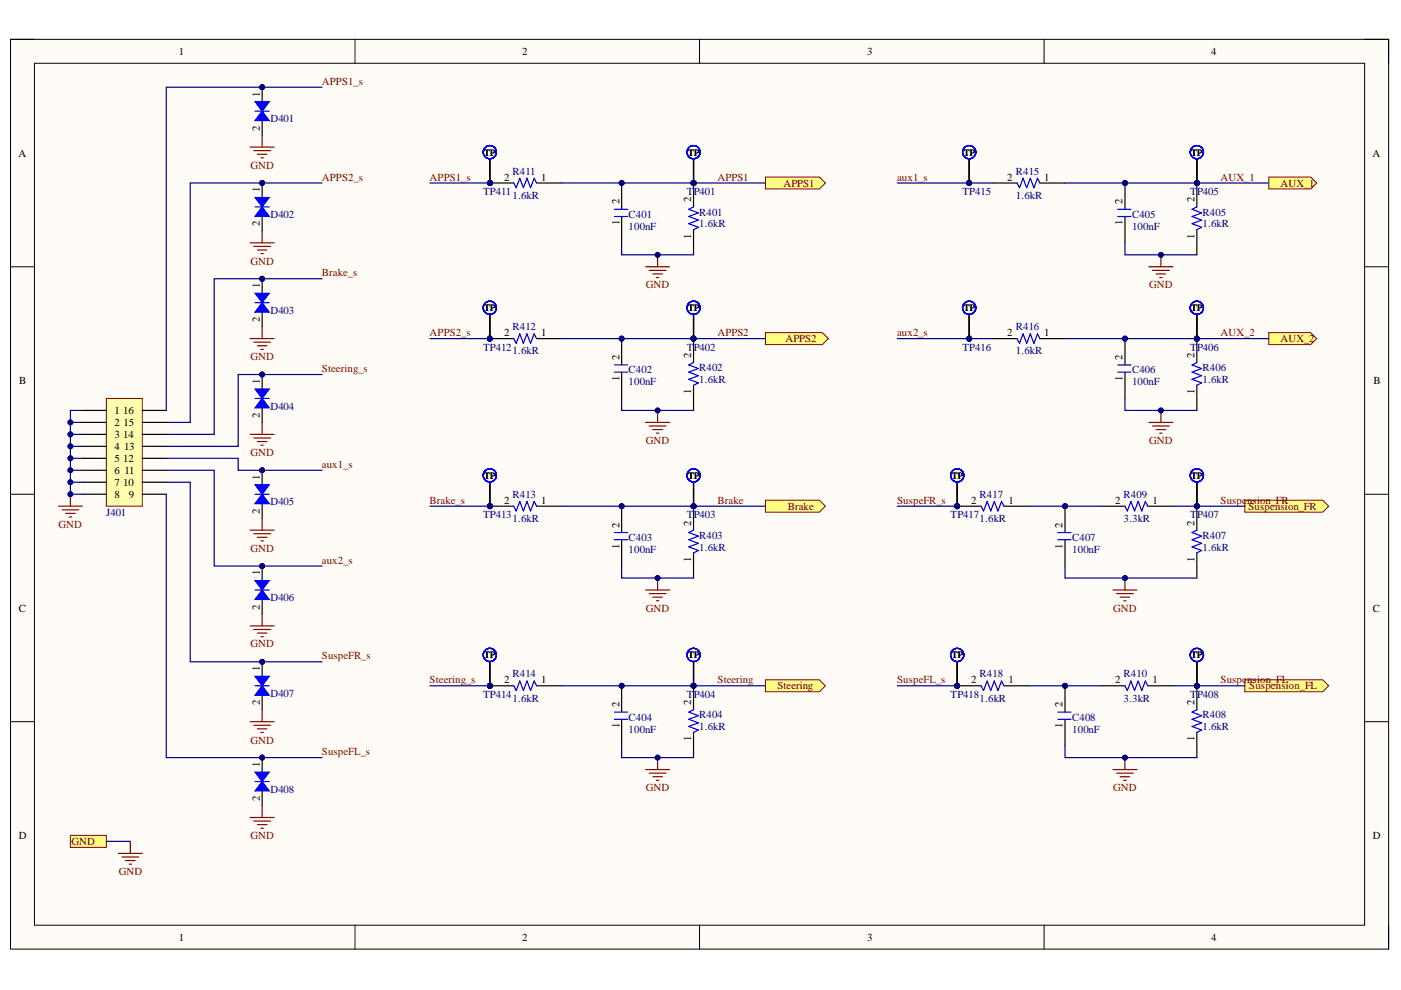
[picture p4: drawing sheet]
<svg xmlns="http://www.w3.org/2000/svg" width="297mm" height="210mm" viewBox="0 0 297 210" stroke-linecap="round" stroke-linejoin="round" font-family="sans-serif">
<defs><g id="words">
<g font-size="2.3">
<text x="37.9" y="11.7">1</text>
<text x="110.7" y="11.7">2</text>
<text x="183.9" y="11.7">3</text>
<text x="256.8" y="11.7">4</text>
<text x="55.1" y="20.5" transform="rotate(-90 55.1 20.5)">1</text>
<text x="55.1" y="27.7" transform="rotate(-90 55.1 27.7)">2</text>
<text x="3.9" y="33.3">A</text>
<text x="291" y="33.3">A</text>
<text x="55.1" y="40.8" transform="rotate(-90 55.1 40.8)">1</text>
<text x="106.9" y="38.3">2</text>
<text x="114.8" y="38.3">1</text>
<text x="213.5" y="38.3">2</text>
<text x="221.4" y="38.3">1</text>
<text x="55.1" y="48" transform="rotate(-90 55.1 48)">2</text>
<text x="131.3" y="47.8" transform="rotate(-90 131.3 47.8)">1</text>
<text x="131.3" y="43.3" transform="rotate(-90 131.3 43.3)">2</text>
<text x="146.6" y="42.9" transform="rotate(-90 146.6 42.9)">2</text>
<text x="238" y="47.8" transform="rotate(-90 238 47.8)">1</text>
<text x="238" y="43.3" transform="rotate(-90 238 43.3)">2</text>
<text x="253.3" y="42.9" transform="rotate(-90 253.3 42.9)">2</text>
<text x="146.6" y="50.6" transform="rotate(-90 146.6 50.6)">1</text>
<text x="253.3" y="50.6" transform="rotate(-90 253.3 50.6)">1</text>
<text x="55.1" y="61.1" transform="rotate(-90 55.1 61.1)">1</text>
<text x="55.1" y="68.3" transform="rotate(-90 55.1 68.3)">2</text>
<text x="106.9" y="71.3">2</text>
<text x="114.8" y="71.3">1</text>
<text x="213.5" y="71.3">2</text>
<text x="221.4" y="71.3">1</text>
<text x="131.3" y="76.4" transform="rotate(-90 131.3 76.4)">2</text>
<text x="146.6" y="75.9" transform="rotate(-90 146.6 75.9)">2</text>
<text x="238" y="76.4" transform="rotate(-90 238 76.4)">2</text>
<text x="253.3" y="75.9" transform="rotate(-90 253.3 75.9)">2</text>
<text x="4.1" y="81.4">B</text>
<text x="55.1" y="81.4" transform="rotate(-90 55.1 81.4)">1</text>
<text x="131.3" y="80.8" transform="rotate(-90 131.3 80.8)">1</text>
<text x="146.6" y="83.5" transform="rotate(-90 146.6 83.5)">1</text>
<text x="238" y="80.8" transform="rotate(-90 238 80.8)">1</text>
<text x="253.3" y="83.5" transform="rotate(-90 253.3 83.5)">1</text>
<text x="291.2" y="81.4">B</text>
<text x="24.3" y="87.8">1</text>
<text x="26.1" y="87.8">16</text>
<text x="55.1" y="88.6" transform="rotate(-90 55.1 88.6)">2</text>
<text x="24.3" y="90.4">2</text>
<text x="24.3" y="92.9">3</text>
<text x="24.3" y="95.5">4</text>
<text x="26.1" y="92.9">14</text>
<text x="26.2" y="90.4">15</text>
<text x="26.3" y="95.5">13</text>
<text x="24.3" y="98">5</text>
<text x="24.3" y="100.5">6</text>
<text x="26.1" y="98">12</text>
<text x="26.4" y="100.5">11</text>
<text x="55.1" y="101.7" transform="rotate(-90 55.1 101.7)">1</text>
<text x="24.3" y="103.1">7</text>
<text x="24.3" y="105.6">8</text>
<text x="26.1" y="103.1">10</text>
<text x="27.3" y="105.6">9</text>
<text x="106.9" y="106.9">2</text>
<text x="114.8" y="106.9">1</text>
<text x="205.9" y="106.9">2</text>
<text x="213.8" y="106.9">1</text>
<text x="236.5" y="106.9">2</text>
<text x="244.3" y="106.9">1</text>
<text x="55.1" y="108.9" transform="rotate(-90 55.1 108.9)">2</text>
<text x="131.3" y="111.8" transform="rotate(-90 131.3 111.8)">2</text>
<text x="146.6" y="111.4" transform="rotate(-90 146.6 111.4)">2</text>
<text x="225.3" y="111.8" transform="rotate(-90 225.3 111.8)">2</text>
<text x="253.3" y="111.4" transform="rotate(-90 253.3 111.4)">2</text>
<text x="131.3" y="116.3" transform="rotate(-90 131.3 116.3)">1</text>
<text x="146.6" y="119.1" transform="rotate(-90 146.6 119.1)">1</text>
<text x="225.3" y="116.3" transform="rotate(-90 225.3 116.3)">1</text>
<text x="253.3" y="119.1" transform="rotate(-90 253.3 119.1)">1</text>
<text x="55.1" y="122" transform="rotate(-90 55.1 122)">1</text>
<text x="4" y="129.7">C</text>
<text x="55.1" y="129.3" transform="rotate(-90 55.1 129.3)">2</text>
<text x="291.1" y="129.7">C</text>
<text x="55.1" y="142.3" transform="rotate(-90 55.1 142.3)">1</text>
<text x="55.1" y="149.5" transform="rotate(-90 55.1 149.5)">2</text>
<text x="106.9" y="144.9">2</text>
<text x="114.8" y="144.9">1</text>
<text x="131.3" y="150" transform="rotate(-90 131.3 150)">2</text>
<text x="146.6" y="149.4" transform="rotate(-90 146.6 149.4)">2</text>
<text x="205.9" y="144.9">2</text>
<text x="213.8" y="144.9">1</text>
<text x="225.3" y="150" transform="rotate(-90 225.3 150)">2</text>
<text x="236.5" y="144.9">2</text>
<text x="244.3" y="144.9">1</text>
<text x="253.3" y="149.4" transform="rotate(-90 253.3 149.4)">2</text>
<text x="131.3" y="154.4" transform="rotate(-90 131.3 154.4)">1</text>
<text x="225.3" y="154.4" transform="rotate(-90 225.3 154.4)">1</text>
<text x="146.6" y="157.1" transform="rotate(-90 146.6 157.1)">1</text>
<text x="253.3" y="157.1" transform="rotate(-90 253.3 157.1)">1</text>
<text x="55.1" y="162.6" transform="rotate(-90 55.1 162.6)">1</text>
<text x="55.1" y="169.8" transform="rotate(-90 55.1 169.8)">2</text>
<text x="4" y="177.9">D</text>
<text x="291.1" y="177.9">D</text>
<text x="37.9" y="199.5">1</text>
<text x="110.7" y="199.5">2</text>
<text x="183.9" y="199.5">3</text>
<text x="256.8" y="199.5">4</text>
</g>
<g font-size="2.3" fill="#800000">
<text x="68.2" y="18">APPS1_s</text>
<text x="53.1" y="35.8">GND</text>
<text x="68.2" y="38.3">APPS2_s</text>
<text x="91.1" y="38.3">APPS1_s</text>
<text x="152.1" y="38.3">APPS1</text>
<text x="166.1" y="39.6">APPS1</text>
<text x="190.2" y="38.3">aux1_s</text>
<text x="258.8" y="38.3">AUX_1</text>
<text x="271.5" y="39.6">AUX_1</text>
<text x="53.1" y="56.1">GND</text>
<text x="68.2" y="58.6">Brake_s</text>
<text x="136.9" y="61.2">GND</text>
<text x="243.6" y="61.2">GND</text>
<text x="91.1" y="71.3">APPS2_s</text>
<text x="152.1" y="71.3">APPS2</text>
<text x="190.2" y="71.3">aux2_s</text>
<text x="258.8" y="71.3">AUX_2</text>
<text x="53.1" y="76.4">GND</text>
<text x="166.5" y="72.6">APPS2</text>
<text x="271.5" y="72.6">AUX_2</text>
<text x="68.2" y="78.9">Steering_s</text>
<text x="136.9" y="94.2">GND</text>
<text x="243.6" y="94.2">GND</text>
<text x="53.1" y="96.7">GND</text>
<text x="68.2" y="99.3">aux1_s</text>
<text x="91.1" y="106.9">Brake_s</text>
<text x="152.1" y="106.9">Brake</text>
<text x="190.2" y="106.9">SuspeFR_s</text>
<text x="258.8" y="106.9">Suspension_FR</text>
<text x="12.4" y="111.9">GND</text>
<text x="167" y="108.1">Brake</text>
<text x="264.7" y="108.1">Suspension_FR</text>
<text x="53.1" y="117">GND</text>
<text x="68.2" y="119.5">aux2_s</text>
<text x="136.9" y="129.7">GND</text>
<text x="236" y="129.7">GND</text>
<text x="53.1" y="137.3">GND</text>
<text x="68.2" y="139.8">SuspeFR_s</text>
<text x="91.1" y="144.9">Steering_s</text>
<text x="152.1" y="144.9">Steering</text>
<text x="164.8" y="146.2">Steering</text>
<text x="190.2" y="144.9">SuspeFL_s</text>
<text x="258.8" y="144.9">Suspension_FL</text>
<text x="264.9" y="146.2">Suspension_FL</text>
<text x="53.1" y="157.6">GND</text>
<text x="68.2" y="160.2">SuspeFL_s</text>
<text x="136.9" y="167.8">GND</text>
<text x="236" y="167.8">GND</text>
<text x="15.1" y="179.2">GND</text>
<text x="53.1" y="177.9">GND</text>
<text x="25.2" y="185.5">GND</text>
</g>
<g font-size="2.3" fill="#000080">
<text x="57.3" y="25.9">D401</text>
<text x="102.4" y="41.4">TP411</text>
<text x="108.7" y="37.1">R411</text>
<text x="145.6" y="41.4">T</text>
<text x="147.1" y="41.4">P401</text>
<text x="204.1" y="41.4">TP415</text>
<text x="215.4" y="37.1">R415</text>
<text x="252.4" y="41.4">T</text>
<text x="253.8" y="41.4">P405</text>
<text x="57.3" y="46.2">D402</text>
<text x="108.7" y="42.1">1.6kR</text>
<text x="133.3" y="46.2">C401</text>
<text x="148.3" y="45.7">R401</text>
<text x="215.4" y="42.1">1.6kR</text>
<text x="240" y="46.2">C405</text>
<text x="255" y="45.7">R405</text>
<text x="133.3" y="48.7">100nF</text>
<text x="148.3" y="48.2">1.6kR</text>
<text x="240" y="48.7">100nF</text>
<text x="255" y="48.2">1.6kR</text>
<text x="57.3" y="66.6">D403</text>
<text x="108.7" y="70">R412</text>
<text x="215.4" y="70">R416</text>
<text x="102.4" y="74.3">TP412</text>
<text x="108.7" y="75.1">1.6kR</text>
<text x="145.6" y="74.3">T</text>
<text x="147.1" y="74.3">P402</text>
<text x="204.1" y="74.3">TP416</text>
<text x="215.4" y="75.1">1.6kR</text>
<text x="252.4" y="74.3">T</text>
<text x="253.8" y="74.3">P406</text>
<text x="133.3" y="81.7">100nF</text>
<text x="133.3" y="79.2">C402</text>
<text x="148.3" y="81.2">1.6kR</text>
<text x="148.3" y="78.6">R402</text>
<text x="240" y="81.7">100nF</text>
<text x="240" y="79.2">C406</text>
<text x="255" y="81.2">1.6kR</text>
<text x="255" y="78.6">R406</text>
<text x="57.3" y="86.8">D404</text>
<text x="57.3" y="107.1">D405</text>
<text x="108.7" y="105.6">R413</text>
<text x="207.7" y="105.6">R417</text>
<text x="238.2" y="105.6">R409</text>
<text x="22.5" y="109.4">J401</text>
<text x="102.4" y="109.9">TP413</text>
<text x="108.7" y="110.7">1.6kR</text>
<text x="145.6" y="109.9">T</text>
<text x="147.1" y="109.9">P403</text>
<text x="201.5" y="109.9">TP417</text>
<text x="207.7" y="110.7">1.6kR</text>
<text x="238.2" y="110.7">3.3kR</text>
<text x="252.4" y="109.9">T</text>
<text x="253.8" y="109.9">P407</text>
<text x="133.3" y="117.3">100nF</text>
<text x="133.3" y="114.7">C403</text>
<text x="148.3" y="116.7">1.6kR</text>
<text x="148.3" y="114.2">R403</text>
<text x="227.3" y="117.3">100nF</text>
<text x="227.3" y="114.7">C407</text>
<text x="255" y="116.7">1.6kR</text>
<text x="255" y="114.2">R407</text>
<text x="57.3" y="127.5">D406</text>
<text x="108.7" y="143.6">R414</text>
<text x="207.7" y="143.6">R418</text>
<text x="238.2" y="143.6">R410</text>
<text x="57.3" y="147.8">D407</text>
<text x="102.4" y="147.9">TP414</text>
<text x="108.7" y="148.8">1.6kR</text>
<text x="145.6" y="147.9">T</text>
<text x="147.1" y="147.9">P404</text>
<text x="201.5" y="147.9">TP418</text>
<text x="207.7" y="148.8">1.6kR</text>
<text x="238.2" y="148.8">3.3kR</text>
<text x="252.4" y="147.9">T</text>
<text x="253.8" y="147.9">P408</text>
<text x="133.3" y="155.4">100nF</text>
<text x="133.3" y="152.8">C404</text>
<text x="148.3" y="154.9">1.6kR</text>
<text x="148.3" y="152.3">R404</text>
<text x="227.3" y="155.4">100nF</text>
<text x="227.3" y="152.8">C408</text>
<text x="255" y="154.9">1.6kR</text>
<text x="255" y="152.3">R408</text>
<text x="57.3" y="168">D408</text>
</g>
<g font-size="2">
<text x="102.7" y="33">TP</text>
<text x="145.9" y="33">TP</text>
<text x="204.3" y="33">TP</text>
<text x="252.5" y="33">TP</text>
<text x="102.7" y="66">TP</text>
<text x="145.9" y="66">TP</text>
<text x="204.3" y="66">TP</text>
<text x="252.5" y="66">TP</text>
<text x="102.7" y="101.5">TP</text>
<text x="145.9" y="101.5">TP</text>
<text x="201.8" y="101.5">TP</text>
<text x="252.5" y="101.5">TP</text>
<text x="102.7" y="139.6">TP</text>
<text x="145.9" y="139.6">TP</text>
<text x="201.8" y="139.6">TP</text>
<text x="252.5" y="139.6">TP</text>
</g>
</g></defs>
<path d="M2.2 8.3h292.2v192.9h-292.2z" fill-rule="evenodd" fill="#fffcf8"/>
<path d="M2.2 8.3h292.2v192.9h-292.2z" fill="none" stroke="#000" stroke-width=".21"/>
<path d="M7.3 13.4h282v182.8h-282z" fill-rule="evenodd" fill="#fffcf8"/>
<g fill="none" stroke="#000" stroke-width=".21">
<path d="M2.2 8.3h5.1M7.3 13.4h282v182.8h-282zM75.3 8.3v5.1M148.3 8.3v5.1M221.4 8.3v5.1M289.3 8.3h5.1v5.1M2.2 56.6h5.1M289.3 56.6h5.1M2.2 104.8h5.1M289.3 104.8h5.1M2.2 153h5.1M289.3 153h5.1"/>
<path d="M75.3 196.2v5M148.3 196.2v5M221.4 196.2v5M294.4 196.2v5"/>
</g>
<path d="M162.3 37.5h11.4l1.3 1.3-1.3 1.3h-11.4z" fill-rule="evenodd" fill="#ffff80"/>
<path d="M162.3 37.5h11.4l1.3 1.3-1.3 1.3h-11.4z" fill="none" stroke="#800000" stroke-width=".21"/>
<path d="M162.3 144.1h11.4l1.3 1.3-1.3 1.3h-11.4z" fill-rule="evenodd" fill="#ffff80"/>
<path d="M162.3 144.1h11.4l1.3 1.3-1.3 1.3h-11.4z" fill="none" stroke="#800000" stroke-width=".21"/>
<path d="M162.3 106.1h11.4l1.3 1.2-1.3 1.3h-11.4z" fill-rule="evenodd" fill="#ffff80"/>
<path d="M162.3 106.1h11.4l1.3 1.2-1.3 1.3h-11.4z" fill="none" stroke="#800000" stroke-width=".21"/>
<path d="M263.9 106.1h16.5l1.3 1.2-1.3 1.3h-16.5z" fill-rule="evenodd" fill="#ffff80"/>
<path d="M263.9 106.1h16.5l1.3 1.2-1.3 1.3h-16.5z" fill="none" stroke="#800000" stroke-width=".21"/>
<path d="M263.9 144.1h16.5l1.3 1.3-1.3 1.3h-16.5z" fill-rule="evenodd" fill="#ffff80"/>
<path d="M263.9 144.1h16.5l1.3 1.3-1.3 1.3h-16.5z" fill="none" stroke="#800000" stroke-width=".21"/>
<path d="M269 37.5h8.9l1.3 1.3-1.3 1.3h-8.9z" fill-rule="evenodd" fill="#ffff80"/>
<path d="M269 37.5h8.9l1.3 1.3-1.3 1.3h-8.9z" fill="none" stroke="#800000" stroke-width=".21"/>
<path d="M269 70.5h8.9l1.3 1.3-1.3 1.3h-8.9z" fill-rule="evenodd" fill="#ffff80"/>
<path d="M269 70.5h8.9l1.3 1.3-1.3 1.3h-8.9z" fill="none" stroke="#800000" stroke-width=".21"/>
<path d="M136.9 56.6h5.1M137.6 57.3h3.6M138.4 58.1h2M139.2 58.8h.5M139.4 54v2.6" fill="none" stroke="#800000" stroke-width=".25"/>
<circle cx="139.4" cy="54" r=".51" fill="#000080"/>
<circle cx="139.4" cy="54" r=".51" fill="none" stroke="#000080" stroke-width=".21"/>
<path d="M136.9 163.2h5.1M137.6 163.9h3.6M138.4 164.7h2M139.2 165.4h.5M139.4 160.6v2.6" fill="none" stroke="#800000" stroke-width=".25"/>
<circle cx="139.4" cy="160.6" r=".51" fill="#000080"/>
<circle cx="139.4" cy="160.6" r=".51" fill="none" stroke="#000080" stroke-width=".21"/>
<path d="M136.9 125.1h5.1M137.6 125.9h3.6M138.4 126.6h2M139.2 127.4h.5M139.4 122.6v2.5" fill="none" stroke="#800000" stroke-width=".25"/>
<circle cx="139.4" cy="122.6" r=".51" fill="#000080"/>
<circle cx="139.4" cy="122.6" r=".51" fill="none" stroke="#000080" stroke-width=".21"/>
<path d="M243.6 56.6h5.1M244.4 57.3h3.5M245.1 58.1h2M245.9 58.8h.5M246.1 54v2.6" fill="none" stroke="#800000" stroke-width=".25"/>
<circle cx="246.1" cy="54" r=".51" fill="#000080"/>
<circle cx="246.1" cy="54" r=".51" fill="none" stroke="#000080" stroke-width=".21"/>
<path d="M243.6 89.6h5.1M244.4 90.3h3.5M245.1 91.1h2M245.9 91.8h.5M246.1 87v2.6" fill="none" stroke="#800000" stroke-width=".25"/>
<circle cx="246.1" cy="87" r=".51" fill="#000080"/>
<circle cx="246.1" cy="87" r=".51" fill="none" stroke="#000080" stroke-width=".21"/>
<path d="M236 125.1h5.1M236.7 125.9h3.6M237.5 126.6h2M238.3 127.4h.5M238.5 122.6v2.5" fill="none" stroke="#800000" stroke-width=".25"/>
<circle cx="238.5" cy="122.6" r=".51" fill="#000080"/>
<circle cx="238.5" cy="122.6" r=".51" fill="none" stroke="#000080" stroke-width=".21"/>
<path d="M236 163.2h5.1M236.7 163.9h3.6M237.5 164.7h2M238.3 165.5h.5M238.5 160.6v2.6" fill="none" stroke="#800000" stroke-width=".25"/>
<circle cx="238.5" cy="160.6" r=".51" fill="#000080"/>
<circle cx="238.5" cy="160.6" r=".51" fill="none" stroke="#000080" stroke-width=".21"/>
<circle cx="103.9" cy="107.3" r=".51" fill="#000080"/>
<circle cx="103.9" cy="107.3" r=".51" fill="none" stroke="#000080" stroke-width=".21"/>
<path d="M103.9 107.3h5M113.8 107.3h5.3" fill="none" stroke="#000" stroke-width=".25"/>
<circle cx="103.9" cy="107.3" r=".51" fill="#000080"/>
<circle cx="103.9" cy="107.3" r=".51" fill="none" stroke="#000080" stroke-width=".21"/>
<path d="M108.9 107.3l.5 1 .8-2 .8 2 .7-2 .8 2 .8-2 .5 1" fill="none" stroke="#00f" stroke-width=".25"/>
<circle cx="147" cy="107.3" r=".51" fill="#000080"/>
<circle cx="147" cy="107.3" r=".51" fill="none" stroke="#000080" stroke-width=".21"/>
<path d="M147 107.3v5.1M147 117.2v5.4" fill="none" stroke="#000" stroke-width=".25"/>
<circle cx="147" cy="107.3" r=".51" fill="#000080"/>
<circle cx="147" cy="107.3" r=".51" fill="none" stroke="#000080" stroke-width=".21"/>
<path d="M147 112.4l-1 .5 2.1 .8-2.1 .7 2.1 .8-2.1 .8 2.1 .7-1.1 .5" fill="none" stroke="#00f" stroke-width=".25"/>
<circle cx="131.8" cy="107.3" r=".51" fill="#000080"/>
<circle cx="131.8" cy="107.3" r=".51" fill="none" stroke="#000080" stroke-width=".21"/>
<path d="M131.8 107.3v5.6M131.8 114.5v5.5" fill="none" stroke="#000" stroke-width=".25"/>
<circle cx="131.8" cy="107.3" r=".51" fill="#000080"/>
<circle cx="131.8" cy="107.3" r=".51" fill="none" stroke="#000080" stroke-width=".21"/>
<path d="M130.3 114.4h2.8M130.3 112.9h2.8" fill="none" stroke="#00f" stroke-width=".25"/>
<circle cx="253.8" cy="107.3" r=".51" fill="#000080"/>
<circle cx="253.8" cy="107.3" r=".51" fill="none" stroke="#000080" stroke-width=".21"/>
<path d="M253.8 107.3v5.1M253.8 117.2v5.4" fill="none" stroke="#000" stroke-width=".25"/>
<circle cx="253.8" cy="107.3" r=".51" fill="#000080"/>
<circle cx="253.8" cy="107.3" r=".51" fill="none" stroke="#000080" stroke-width=".21"/>
<path d="M238.5 107.3l.5 1 .8-2 .7 2 .8-2 .8 2 .7-2 .5 1M253.8 112.4l-1.1 .5 2.1 .8-2.1 .7 2.1 .8-2.1 .8 2.1 .7-1 .5" fill="none" stroke="#00f" stroke-width=".25"/>
<path d="M233.4 107.3h5.1M243.3 107.3h5.4" fill="none" stroke="#000" stroke-width=".25"/>
<circle cx="103.9" cy="145.4" r=".51" fill="#000080"/>
<circle cx="103.9" cy="145.4" r=".51" fill="none" stroke="#000080" stroke-width=".21"/>
<path d="M103.9 145.4h5M113.8 145.4h5.3" fill="none" stroke="#000" stroke-width=".25"/>
<circle cx="103.9" cy="145.4" r=".51" fill="#000080"/>
<circle cx="103.9" cy="145.4" r=".51" fill="none" stroke="#000080" stroke-width=".21"/>
<path d="M108.9 145.4l.5 1 .8-2 .8 2 .7-2 .8 2 .8-2 .5 1" fill="none" stroke="#00f" stroke-width=".25"/>
<circle cx="103.9" cy="38.8" r=".51" fill="#000080"/>
<circle cx="103.9" cy="38.8" r=".51" fill="none" stroke="#000080" stroke-width=".21"/>
<path d="M103.9 38.8h5M113.8 38.8h5.3" fill="none" stroke="#000" stroke-width=".25"/>
<circle cx="103.9" cy="38.8" r=".51" fill="#000080"/>
<circle cx="103.9" cy="38.8" r=".51" fill="none" stroke="#000080" stroke-width=".21"/>
<path d="M108.9 38.8l.5 1 .8-2 .8 2 .7-2 .8 2 .8-2 .5 1M215.6 38.8l.6 1 .7-2 .8 2 .7-2 .8 2 .8-2 .5 1M215.6 71.8l.6 1 .7-2 .8 2 .7-2 .8 2 .8-2 .5 1" fill="none" stroke="#00f" stroke-width=".25"/>
<path d="M210.6 38.8h5M220.5 38.8h5.3M210.6 71.8h5M220.5 71.8h5.3" fill="none" stroke="#000" stroke-width=".25"/>
<circle cx="202.9" cy="107.3" r=".51" fill="#000080"/>
<circle cx="202.9" cy="107.3" r=".51" fill="none" stroke="#000080" stroke-width=".21"/>
<path d="M202.9 107.3h5.1M212.9 107.3h5.3" fill="none" stroke="#000" stroke-width=".25"/>
<circle cx="202.9" cy="107.3" r=".51" fill="#000080"/>
<circle cx="202.9" cy="107.3" r=".51" fill="none" stroke="#000080" stroke-width=".21"/>
<path d="M208 107.3l.5 1 .8-2 .8 2 .7-2 .8 2 .7-2 .6 1" fill="none" stroke="#00f" stroke-width=".25"/>
<circle cx="202.9" cy="145.4" r=".51" fill="#000080"/>
<circle cx="202.9" cy="145.4" r=".51" fill="none" stroke="#000080" stroke-width=".21"/>
<path d="M202.9 145.4h5.1M212.9 145.4h5.3" fill="none" stroke="#000" stroke-width=".25"/>
<circle cx="202.9" cy="145.4" r=".51" fill="#000080"/>
<circle cx="202.9" cy="145.4" r=".51" fill="none" stroke="#000080" stroke-width=".21"/>
<path d="M208 145.4l.5 1 .8-2 .8 2 .7-2 .8 2 .7-2 .6 1" fill="none" stroke="#00f" stroke-width=".25"/>
<circle cx="131.8" cy="145.4" r=".51" fill="#000080"/>
<circle cx="131.8" cy="145.4" r=".51" fill="none" stroke="#000080" stroke-width=".21"/>
<path d="M131.8 145.4v5.5M131.8 152.6v5.5" fill="none" stroke="#000" stroke-width=".25"/>
<circle cx="131.8" cy="145.4" r=".51" fill="#000080"/>
<circle cx="131.8" cy="145.4" r=".51" fill="none" stroke="#000080" stroke-width=".21"/>
<path d="M130.3 152.5h2.8M130.3 151h2.8" fill="none" stroke="#00f" stroke-width=".25"/>
<circle cx="131.8" cy="38.8" r=".51" fill="#000080"/>
<circle cx="131.8" cy="38.8" r=".51" fill="none" stroke="#000080" stroke-width=".21"/>
<path d="M131.8 38.8v5.5M131.8 46v5.5" fill="none" stroke="#000" stroke-width=".25"/>
<circle cx="131.8" cy="38.8" r=".51" fill="#000080"/>
<circle cx="131.8" cy="38.8" r=".51" fill="none" stroke="#000080" stroke-width=".21"/>
<path d="M130.3 45.9h2.8M130.3 44.4h2.8" fill="none" stroke="#00f" stroke-width=".25"/>
<circle cx="238.5" cy="38.8" r=".51" fill="#000080"/>
<circle cx="238.5" cy="38.8" r=".51" fill="none" stroke="#000080" stroke-width=".21"/>
<path d="M238.5 38.8v5.5M238.5 46v5.5" fill="none" stroke="#000" stroke-width=".25"/>
<circle cx="238.5" cy="38.8" r=".51" fill="#000080"/>
<circle cx="238.5" cy="38.8" r=".51" fill="none" stroke="#000080" stroke-width=".21"/>
<path d="M237 45.9h2.8M237 44.4h2.8" fill="none" stroke="#00f" stroke-width=".25"/>
<circle cx="238.5" cy="71.8" r=".51" fill="#000080"/>
<circle cx="238.5" cy="71.8" r=".51" fill="none" stroke="#000080" stroke-width=".21"/>
<path d="M238.5 71.8v5.5M238.5 79v5.5" fill="none" stroke="#000" stroke-width=".25"/>
<circle cx="238.5" cy="71.8" r=".51" fill="#000080"/>
<circle cx="238.5" cy="71.8" r=".51" fill="none" stroke="#000080" stroke-width=".21"/>
<path d="M237 78.9h2.8M237 77.4h2.8" fill="none" stroke="#00f" stroke-width=".25"/>
<circle cx="225.8" cy="107.3" r=".51" fill="#000080"/>
<circle cx="225.8" cy="107.3" r=".51" fill="none" stroke="#000080" stroke-width=".21"/>
<path d="M225.8 107.3v5.6M225.8 114.5v5.5" fill="none" stroke="#000" stroke-width=".25"/>
<circle cx="225.8" cy="107.3" r=".51" fill="#000080"/>
<circle cx="225.8" cy="107.3" r=".51" fill="none" stroke="#000080" stroke-width=".21"/>
<path d="M224.3 114.4h2.8M224.3 112.9h2.8" fill="none" stroke="#00f" stroke-width=".25"/>
<circle cx="225.8" cy="145.4" r=".51" fill="#000080"/>
<circle cx="225.8" cy="145.4" r=".51" fill="none" stroke="#000080" stroke-width=".21"/>
<path d="M225.8 145.4v5.5M225.8 152.6v5.5" fill="none" stroke="#000" stroke-width=".25"/>
<circle cx="225.8" cy="145.4" r=".51" fill="#000080"/>
<circle cx="225.8" cy="145.4" r=".51" fill="none" stroke="#000080" stroke-width=".21"/>
<path d="M224.3 152.5h2.8M224.3 151h2.8" fill="none" stroke="#00f" stroke-width=".25"/>
<circle cx="147" cy="145.4" r=".51" fill="#000080"/>
<circle cx="147" cy="145.4" r=".51" fill="none" stroke="#000080" stroke-width=".21"/>
<path d="M147 145.4v5.1M147 155.3v5.3" fill="none" stroke="#000" stroke-width=".25"/>
<circle cx="147" cy="145.4" r=".51" fill="#000080"/>
<circle cx="147" cy="145.4" r=".51" fill="none" stroke="#000080" stroke-width=".21"/>
<path d="M147 150.5l-1 .5 2.1 .7-2.1 .8 2.1 .8-2.1 .7 2.1 .8-1.1 .5" fill="none" stroke="#00f" stroke-width=".25"/>
<circle cx="147" cy="38.8" r=".51" fill="#000080"/>
<circle cx="147" cy="38.8" r=".51" fill="none" stroke="#000080" stroke-width=".21"/>
<path d="M147 38.8v5.1M147 48.7v5.3" fill="none" stroke="#000" stroke-width=".25"/>
<circle cx="147" cy="38.8" r=".51" fill="#000080"/>
<circle cx="147" cy="38.8" r=".51" fill="none" stroke="#000080" stroke-width=".21"/>
<path d="M147 43.9l-1 .5 2.1 .7-2.1 .8 2.1 .8-2.1 .7 2.1 .8-1.1 .5" fill="none" stroke="#00f" stroke-width=".25"/>
<circle cx="253.8" cy="38.8" r=".51" fill="#000080"/>
<circle cx="253.8" cy="38.8" r=".51" fill="none" stroke="#000080" stroke-width=".21"/>
<path d="M253.8 38.8v5.1M253.8 48.7v5.3" fill="none" stroke="#000" stroke-width=".25"/>
<circle cx="253.8" cy="38.8" r=".51" fill="#000080"/>
<circle cx="253.8" cy="38.8" r=".51" fill="none" stroke="#000080" stroke-width=".21"/>
<path d="M253.8 43.9l-1.1 .5 2.1 .7-2.1 .8 2.1 .8-2.1 .7 2.1 .8-1 .5" fill="none" stroke="#00f" stroke-width=".25"/>
<circle cx="253.8" cy="71.8" r=".51" fill="#000080"/>
<circle cx="253.8" cy="71.8" r=".51" fill="none" stroke="#000080" stroke-width=".21"/>
<path d="M253.8 71.8v5.1M253.8 81.7v5.3" fill="none" stroke="#000" stroke-width=".25"/>
<circle cx="253.8" cy="71.8" r=".51" fill="#000080"/>
<circle cx="253.8" cy="71.8" r=".51" fill="none" stroke="#000080" stroke-width=".21"/>
<path d="M253.8 76.9l-1.1 .5 2.1 .7-2.1 .8 2.1 .8-2.1 .7 2.1 .8-1 .5" fill="none" stroke="#00f" stroke-width=".25"/>
<circle cx="253.8" cy="145.4" r=".51" fill="#000080"/>
<circle cx="253.8" cy="145.4" r=".51" fill="none" stroke="#000080" stroke-width=".21"/>
<path d="M253.8 145.4v5.1M253.8 155.3v5.3" fill="none" stroke="#000" stroke-width=".25"/>
<circle cx="253.8" cy="145.4" r=".51" fill="#000080"/>
<circle cx="253.8" cy="145.4" r=".51" fill="none" stroke="#000080" stroke-width=".21"/>
<path d="M238.5 145.4l.5 1 .8-2 .7 2 .8-2 .8 2 .7-2 .5 1M253.8 150.5l-1.1 .5 2.1 .7-2.1 .8 2.1 .8-2.1 .7 2.1 .8-1 .5" fill="none" stroke="#00f" stroke-width=".25"/>
<path d="M233.4 145.4h5.1M243.3 145.4h5.4" fill="none" stroke="#000" stroke-width=".25"/>
<path d="M12.4 107.3h5.1M13.2 108.1h3.5M13.9 108.9h2M14.7 109.6h.5M14.9 104.8v2.5" fill="none" stroke="#800000" stroke-width=".25"/>
<circle cx="14.9" cy="104.8" r=".51" fill="#000080"/>
<circle cx="14.9" cy="104.8" r=".51" fill="none" stroke="#000080" stroke-width=".21"/>
<circle cx="205.5" cy="38.8" r=".51" fill="#000080"/>
<circle cx="205.5" cy="38.8" r=".51" fill="none" stroke="#000080" stroke-width=".21"/>
<circle cx="205.5" cy="38.8" r=".51" fill="#000080"/>
<circle cx="205.5" cy="38.8" r=".51" fill="none" stroke="#000080" stroke-width=".21"/>
<circle cx="205.5" cy="38.8" r=".51" fill="#000080"/>
<circle cx="205.5" cy="38.8" r=".51" fill="none" stroke="#000080" stroke-width=".21"/>
<path d="M205.5 33.7v5.1" fill="none" stroke="#000" stroke-width=".25"/>
<circle cx="205.5" cy="38.8" r=".51" fill="#000080"/>
<circle cx="205.5" cy="38.8" r=".51" fill="none" stroke="#000080" stroke-width=".21"/>
<circle cx="205.5" cy="32.3" r="1.4" fill="none" stroke="#00f" stroke-width=".25"/>
<path d="M205.5 33.7v5.1" fill="none" stroke="#000" stroke-width=".25"/>
<circle cx="205.5" cy="38.8" r=".51" fill="#000080"/>
<circle cx="205.5" cy="38.8" r=".51" fill="none" stroke="#000080" stroke-width=".21"/>
<circle cx="205.5" cy="32.3" r="1.4" fill="none" stroke="#00f" stroke-width=".25"/>
<path d="M205.5 33.7v5.1" fill="none" stroke="#000" stroke-width=".25"/>
<circle cx="205.5" cy="38.8" r=".51" fill="#000080"/>
<circle cx="205.5" cy="38.8" r=".51" fill="none" stroke="#000080" stroke-width=".21"/>
<circle cx="205.5" cy="32.3" r="1.4" fill="none" stroke="#00f" stroke-width=".25"/>
<circle cx="205.5" cy="71.8" r=".51" fill="#000080"/>
<circle cx="205.5" cy="71.8" r=".51" fill="none" stroke="#000080" stroke-width=".21"/>
<circle cx="205.5" cy="71.8" r=".51" fill="#000080"/>
<circle cx="205.5" cy="71.8" r=".51" fill="none" stroke="#000080" stroke-width=".21"/>
<circle cx="205.5" cy="71.8" r=".51" fill="#000080"/>
<circle cx="205.5" cy="71.8" r=".51" fill="none" stroke="#000080" stroke-width=".21"/>
<path d="M205.5 66.7v5.1" fill="none" stroke="#000" stroke-width=".25"/>
<circle cx="205.5" cy="71.8" r=".51" fill="#000080"/>
<circle cx="205.5" cy="71.8" r=".51" fill="none" stroke="#000080" stroke-width=".21"/>
<circle cx="205.5" cy="65.3" r="1.4" fill="none" stroke="#00f" stroke-width=".25"/>
<path d="M205.5 66.7v5.1" fill="none" stroke="#000" stroke-width=".25"/>
<circle cx="205.5" cy="71.8" r=".51" fill="#000080"/>
<circle cx="205.5" cy="71.8" r=".51" fill="none" stroke="#000080" stroke-width=".21"/>
<circle cx="205.5" cy="65.3" r="1.4" fill="none" stroke="#00f" stroke-width=".25"/>
<path d="M205.5 66.7v5.1" fill="none" stroke="#000" stroke-width=".25"/>
<circle cx="205.5" cy="71.8" r=".51" fill="#000080"/>
<circle cx="205.5" cy="71.8" r=".51" fill="none" stroke="#000080" stroke-width=".21"/>
<circle cx="205.5" cy="65.3" r="1.4" fill="none" stroke="#00f" stroke-width=".25"/>
<circle cx="202.9" cy="107.3" r=".51" fill="#000080"/>
<circle cx="202.9" cy="107.3" r=".51" fill="none" stroke="#000080" stroke-width=".21"/>
<circle cx="202.9" cy="107.3" r=".51" fill="#000080"/>
<circle cx="202.9" cy="107.3" r=".51" fill="none" stroke="#000080" stroke-width=".21"/>
<circle cx="202.9" cy="107.3" r=".51" fill="#000080"/>
<circle cx="202.9" cy="107.3" r=".51" fill="none" stroke="#000080" stroke-width=".21"/>
<path d="M202.9 102.2v5.1" fill="none" stroke="#000" stroke-width=".25"/>
<circle cx="202.9" cy="107.3" r=".51" fill="#000080"/>
<circle cx="202.9" cy="107.3" r=".51" fill="none" stroke="#000080" stroke-width=".21"/>
<circle cx="202.9" cy="100.8" r="1.4" fill="none" stroke="#00f" stroke-width=".25"/>
<path d="M202.9 102.2v5.1" fill="none" stroke="#000" stroke-width=".25"/>
<circle cx="202.9" cy="107.3" r=".51" fill="#000080"/>
<circle cx="202.9" cy="107.3" r=".51" fill="none" stroke="#000080" stroke-width=".21"/>
<circle cx="202.9" cy="100.8" r="1.4" fill="none" stroke="#00f" stroke-width=".25"/>
<path d="M202.9 102.2v5.1" fill="none" stroke="#000" stroke-width=".25"/>
<circle cx="202.9" cy="107.3" r=".51" fill="#000080"/>
<circle cx="202.9" cy="107.3" r=".51" fill="none" stroke="#000080" stroke-width=".21"/>
<circle cx="202.9" cy="100.8" r="1.4" fill="none" stroke="#00f" stroke-width=".25"/>
<circle cx="202.9" cy="145.4" r=".51" fill="#000080"/>
<circle cx="202.9" cy="145.4" r=".51" fill="none" stroke="#000080" stroke-width=".21"/>
<circle cx="202.9" cy="145.4" r=".51" fill="#000080"/>
<circle cx="202.9" cy="145.4" r=".51" fill="none" stroke="#000080" stroke-width=".21"/>
<circle cx="202.9" cy="145.4" r=".51" fill="#000080"/>
<circle cx="202.9" cy="145.4" r=".51" fill="none" stroke="#000080" stroke-width=".21"/>
<path d="M202.9 140.3v5.1" fill="none" stroke="#000" stroke-width=".25"/>
<circle cx="202.9" cy="145.4" r=".51" fill="#000080"/>
<circle cx="202.9" cy="145.4" r=".51" fill="none" stroke="#000080" stroke-width=".21"/>
<circle cx="202.9" cy="138.9" r="1.4" fill="none" stroke="#00f" stroke-width=".25"/>
<path d="M202.9 140.3v5.1" fill="none" stroke="#000" stroke-width=".25"/>
<circle cx="202.9" cy="145.4" r=".51" fill="#000080"/>
<circle cx="202.9" cy="145.4" r=".51" fill="none" stroke="#000080" stroke-width=".21"/>
<circle cx="202.9" cy="138.9" r="1.4" fill="none" stroke="#00f" stroke-width=".25"/>
<path d="M202.9 140.3v5.1" fill="none" stroke="#000" stroke-width=".25"/>
<circle cx="202.9" cy="145.4" r=".51" fill="#000080"/>
<circle cx="202.9" cy="145.4" r=".51" fill="none" stroke="#000080" stroke-width=".21"/>
<circle cx="202.9" cy="138.9" r="1.4" fill="none" stroke="#00f" stroke-width=".25"/>
<circle cx="103.9" cy="107.3" r=".51" fill="#000080"/>
<circle cx="103.9" cy="107.3" r=".51" fill="none" stroke="#000080" stroke-width=".21"/>
<circle cx="103.9" cy="107.3" r=".51" fill="#000080"/>
<circle cx="103.9" cy="107.3" r=".51" fill="none" stroke="#000080" stroke-width=".21"/>
<circle cx="103.9" cy="107.3" r=".51" fill="#000080"/>
<circle cx="103.9" cy="107.3" r=".51" fill="none" stroke="#000080" stroke-width=".21"/>
<path d="M103.9 102.2v5.1" fill="none" stroke="#000" stroke-width=".25"/>
<circle cx="103.9" cy="107.3" r=".51" fill="#000080"/>
<circle cx="103.9" cy="107.3" r=".51" fill="none" stroke="#000080" stroke-width=".21"/>
<circle cx="103.9" cy="100.8" r="1.4" fill="none" stroke="#00f" stroke-width=".25"/>
<path d="M103.9 102.2v5.1" fill="none" stroke="#000" stroke-width=".25"/>
<circle cx="103.9" cy="107.3" r=".51" fill="#000080"/>
<circle cx="103.9" cy="107.3" r=".51" fill="none" stroke="#000080" stroke-width=".21"/>
<circle cx="103.9" cy="100.8" r="1.4" fill="none" stroke="#00f" stroke-width=".25"/>
<path d="M103.9 102.2v5.1" fill="none" stroke="#000" stroke-width=".25"/>
<circle cx="103.9" cy="107.3" r=".51" fill="#000080"/>
<circle cx="103.9" cy="107.3" r=".51" fill="none" stroke="#000080" stroke-width=".21"/>
<circle cx="103.9" cy="100.8" r="1.4" fill="none" stroke="#00f" stroke-width=".25"/>
<circle cx="103.9" cy="145.4" r=".51" fill="#000080"/>
<circle cx="103.9" cy="145.4" r=".51" fill="none" stroke="#000080" stroke-width=".21"/>
<circle cx="103.9" cy="145.4" r=".51" fill="#000080"/>
<circle cx="103.9" cy="145.4" r=".51" fill="none" stroke="#000080" stroke-width=".21"/>
<circle cx="103.9" cy="145.4" r=".51" fill="#000080"/>
<circle cx="103.9" cy="145.4" r=".51" fill="none" stroke="#000080" stroke-width=".21"/>
<path d="M103.9 140.3v5.1" fill="none" stroke="#000" stroke-width=".25"/>
<circle cx="103.9" cy="145.4" r=".51" fill="#000080"/>
<circle cx="103.9" cy="145.4" r=".51" fill="none" stroke="#000080" stroke-width=".21"/>
<circle cx="103.9" cy="138.9" r="1.4" fill="none" stroke="#00f" stroke-width=".25"/>
<path d="M103.9 140.3v5.1" fill="none" stroke="#000" stroke-width=".25"/>
<circle cx="103.9" cy="145.4" r=".51" fill="#000080"/>
<circle cx="103.9" cy="145.4" r=".51" fill="none" stroke="#000080" stroke-width=".21"/>
<circle cx="103.9" cy="138.9" r="1.4" fill="none" stroke="#00f" stroke-width=".25"/>
<path d="M103.9 140.3v5.1" fill="none" stroke="#000" stroke-width=".25"/>
<circle cx="103.9" cy="145.4" r=".51" fill="#000080"/>
<circle cx="103.9" cy="145.4" r=".51" fill="none" stroke="#000080" stroke-width=".21"/>
<circle cx="103.9" cy="138.9" r="1.4" fill="none" stroke="#00f" stroke-width=".25"/>
<circle cx="103.9" cy="38.8" r=".51" fill="#000080"/>
<circle cx="103.9" cy="38.8" r=".51" fill="none" stroke="#000080" stroke-width=".21"/>
<circle cx="103.9" cy="38.8" r=".51" fill="#000080"/>
<circle cx="103.9" cy="38.8" r=".51" fill="none" stroke="#000080" stroke-width=".21"/>
<circle cx="103.9" cy="38.8" r=".51" fill="#000080"/>
<circle cx="103.9" cy="38.8" r=".51" fill="none" stroke="#000080" stroke-width=".21"/>
<path d="M103.9 33.7v5.1" fill="none" stroke="#000" stroke-width=".25"/>
<circle cx="103.9" cy="38.8" r=".51" fill="#000080"/>
<circle cx="103.9" cy="38.8" r=".51" fill="none" stroke="#000080" stroke-width=".21"/>
<circle cx="103.9" cy="32.3" r="1.4" fill="none" stroke="#00f" stroke-width=".25"/>
<path d="M103.9 33.7v5.1" fill="none" stroke="#000" stroke-width=".25"/>
<circle cx="103.9" cy="38.8" r=".51" fill="#000080"/>
<circle cx="103.9" cy="38.8" r=".51" fill="none" stroke="#000080" stroke-width=".21"/>
<circle cx="103.9" cy="32.3" r="1.4" fill="none" stroke="#00f" stroke-width=".25"/>
<path d="M103.9 33.7v5.1" fill="none" stroke="#000" stroke-width=".25"/>
<circle cx="103.9" cy="38.8" r=".51" fill="#000080"/>
<circle cx="103.9" cy="38.8" r=".51" fill="none" stroke="#000080" stroke-width=".21"/>
<circle cx="103.9" cy="32.3" r="1.4" fill="none" stroke="#00f" stroke-width=".25"/>
<circle cx="147" cy="38.8" r=".51" fill="#000080"/>
<circle cx="147" cy="38.8" r=".51" fill="none" stroke="#000080" stroke-width=".21"/>
<circle cx="147" cy="38.8" r=".51" fill="#000080"/>
<circle cx="147" cy="38.8" r=".51" fill="none" stroke="#000080" stroke-width=".21"/>
<circle cx="147" cy="38.8" r=".51" fill="#000080"/>
<circle cx="147" cy="38.8" r=".51" fill="none" stroke="#000080" stroke-width=".21"/>
<path d="M147 33.7v5.1" fill="none" stroke="#000" stroke-width=".25"/>
<circle cx="147" cy="38.8" r=".51" fill="#000080"/>
<circle cx="147" cy="38.8" r=".51" fill="none" stroke="#000080" stroke-width=".21"/>
<circle cx="147" cy="32.3" r="1.4" fill="none" stroke="#00f" stroke-width=".25"/>
<path d="M147 33.7v5.1" fill="none" stroke="#000" stroke-width=".25"/>
<circle cx="147" cy="38.8" r=".51" fill="#000080"/>
<circle cx="147" cy="38.8" r=".51" fill="none" stroke="#000080" stroke-width=".21"/>
<circle cx="147" cy="32.3" r="1.4" fill="none" stroke="#00f" stroke-width=".25"/>
<path d="M147 33.7v5.1" fill="none" stroke="#000" stroke-width=".25"/>
<circle cx="147" cy="38.8" r=".51" fill="#000080"/>
<circle cx="147" cy="38.8" r=".51" fill="none" stroke="#000080" stroke-width=".21"/>
<circle cx="147" cy="32.3" r="1.4" fill="none" stroke="#00f" stroke-width=".25"/>
<circle cx="253.8" cy="38.8" r=".51" fill="#000080"/>
<circle cx="253.8" cy="38.8" r=".51" fill="none" stroke="#000080" stroke-width=".21"/>
<circle cx="253.8" cy="38.8" r=".51" fill="#000080"/>
<circle cx="253.8" cy="38.8" r=".51" fill="none" stroke="#000080" stroke-width=".21"/>
<circle cx="253.8" cy="38.8" r=".51" fill="#000080"/>
<circle cx="253.8" cy="38.8" r=".51" fill="none" stroke="#000080" stroke-width=".21"/>
<path d="M253.8 33.7v5.1" fill="none" stroke="#000" stroke-width=".25"/>
<circle cx="253.8" cy="38.8" r=".51" fill="#000080"/>
<circle cx="253.8" cy="38.8" r=".51" fill="none" stroke="#000080" stroke-width=".21"/>
<circle cx="253.8" cy="32.3" r="1.4" fill="none" stroke="#00f" stroke-width=".25"/>
<path d="M253.8 33.7v5.1" fill="none" stroke="#000" stroke-width=".25"/>
<circle cx="253.8" cy="38.8" r=".51" fill="#000080"/>
<circle cx="253.8" cy="38.8" r=".51" fill="none" stroke="#000080" stroke-width=".21"/>
<circle cx="253.8" cy="32.3" r="1.4" fill="none" stroke="#00f" stroke-width=".25"/>
<path d="M253.8 33.7v5.1" fill="none" stroke="#000" stroke-width=".25"/>
<circle cx="253.8" cy="38.8" r=".51" fill="#000080"/>
<circle cx="253.8" cy="38.8" r=".51" fill="none" stroke="#000080" stroke-width=".21"/>
<circle cx="253.8" cy="32.3" r="1.4" fill="none" stroke="#00f" stroke-width=".25"/>
<circle cx="253.8" cy="71.8" r=".51" fill="#000080"/>
<circle cx="253.8" cy="71.8" r=".51" fill="none" stroke="#000080" stroke-width=".21"/>
<circle cx="253.8" cy="71.8" r=".51" fill="#000080"/>
<circle cx="253.8" cy="71.8" r=".51" fill="none" stroke="#000080" stroke-width=".21"/>
<circle cx="253.8" cy="71.8" r=".51" fill="#000080"/>
<circle cx="253.8" cy="71.8" r=".51" fill="none" stroke="#000080" stroke-width=".21"/>
<path d="M253.8 66.7v5.1" fill="none" stroke="#000" stroke-width=".25"/>
<circle cx="253.8" cy="71.8" r=".51" fill="#000080"/>
<circle cx="253.8" cy="71.8" r=".51" fill="none" stroke="#000080" stroke-width=".21"/>
<circle cx="253.8" cy="65.3" r="1.4" fill="none" stroke="#00f" stroke-width=".25"/>
<path d="M253.8 66.7v5.1" fill="none" stroke="#000" stroke-width=".25"/>
<circle cx="253.8" cy="71.8" r=".51" fill="#000080"/>
<circle cx="253.8" cy="71.8" r=".51" fill="none" stroke="#000080" stroke-width=".21"/>
<circle cx="253.8" cy="65.3" r="1.4" fill="none" stroke="#00f" stroke-width=".25"/>
<path d="M253.8 66.7v5.1" fill="none" stroke="#000" stroke-width=".25"/>
<circle cx="253.8" cy="71.8" r=".51" fill="#000080"/>
<circle cx="253.8" cy="71.8" r=".51" fill="none" stroke="#000080" stroke-width=".21"/>
<circle cx="253.8" cy="65.3" r="1.4" fill="none" stroke="#00f" stroke-width=".25"/>
<circle cx="147" cy="145.4" r=".51" fill="#000080"/>
<circle cx="147" cy="145.4" r=".51" fill="none" stroke="#000080" stroke-width=".21"/>
<circle cx="147" cy="145.4" r=".51" fill="#000080"/>
<circle cx="147" cy="145.4" r=".51" fill="none" stroke="#000080" stroke-width=".21"/>
<circle cx="147" cy="145.4" r=".51" fill="#000080"/>
<circle cx="147" cy="145.4" r=".51" fill="none" stroke="#000080" stroke-width=".21"/>
<path d="M147 140.3v5.1" fill="none" stroke="#000" stroke-width=".25"/>
<circle cx="147" cy="145.4" r=".51" fill="#000080"/>
<circle cx="147" cy="145.4" r=".51" fill="none" stroke="#000080" stroke-width=".21"/>
<circle cx="147" cy="138.9" r="1.4" fill="none" stroke="#00f" stroke-width=".25"/>
<path d="M147 140.3v5.1" fill="none" stroke="#000" stroke-width=".25"/>
<circle cx="147" cy="145.4" r=".51" fill="#000080"/>
<circle cx="147" cy="145.4" r=".51" fill="none" stroke="#000080" stroke-width=".21"/>
<circle cx="147" cy="138.9" r="1.4" fill="none" stroke="#00f" stroke-width=".25"/>
<path d="M147 140.3v5.1" fill="none" stroke="#000" stroke-width=".25"/>
<circle cx="147" cy="145.4" r=".51" fill="#000080"/>
<circle cx="147" cy="145.4" r=".51" fill="none" stroke="#000080" stroke-width=".21"/>
<circle cx="147" cy="138.9" r="1.4" fill="none" stroke="#00f" stroke-width=".25"/>
<circle cx="253.8" cy="107.3" r=".51" fill="#000080"/>
<circle cx="253.8" cy="107.3" r=".51" fill="none" stroke="#000080" stroke-width=".21"/>
<circle cx="253.8" cy="107.3" r=".51" fill="#000080"/>
<circle cx="253.8" cy="107.3" r=".51" fill="none" stroke="#000080" stroke-width=".21"/>
<circle cx="253.8" cy="107.3" r=".51" fill="#000080"/>
<circle cx="253.8" cy="107.3" r=".51" fill="none" stroke="#000080" stroke-width=".21"/>
<path d="M253.8 102.2v5.1" fill="none" stroke="#000" stroke-width=".25"/>
<circle cx="253.8" cy="107.3" r=".51" fill="#000080"/>
<circle cx="253.8" cy="107.3" r=".51" fill="none" stroke="#000080" stroke-width=".21"/>
<circle cx="253.8" cy="100.8" r="1.4" fill="none" stroke="#00f" stroke-width=".25"/>
<path d="M253.8 102.2v5.1" fill="none" stroke="#000" stroke-width=".25"/>
<circle cx="253.8" cy="107.3" r=".51" fill="#000080"/>
<circle cx="253.8" cy="107.3" r=".51" fill="none" stroke="#000080" stroke-width=".21"/>
<circle cx="253.8" cy="100.8" r="1.4" fill="none" stroke="#00f" stroke-width=".25"/>
<path d="M253.8 102.2v5.1" fill="none" stroke="#000" stroke-width=".25"/>
<circle cx="253.8" cy="107.3" r=".51" fill="#000080"/>
<circle cx="253.8" cy="107.3" r=".51" fill="none" stroke="#000080" stroke-width=".21"/>
<circle cx="253.8" cy="100.8" r="1.4" fill="none" stroke="#00f" stroke-width=".25"/>
<circle cx="147" cy="107.3" r=".51" fill="#000080"/>
<circle cx="147" cy="107.3" r=".51" fill="none" stroke="#000080" stroke-width=".21"/>
<circle cx="147" cy="107.3" r=".51" fill="#000080"/>
<circle cx="147" cy="107.3" r=".51" fill="none" stroke="#000080" stroke-width=".21"/>
<circle cx="147" cy="107.3" r=".51" fill="#000080"/>
<circle cx="147" cy="107.3" r=".51" fill="none" stroke="#000080" stroke-width=".21"/>
<path d="M147 102.2v5.1" fill="none" stroke="#000" stroke-width=".25"/>
<circle cx="147" cy="107.3" r=".51" fill="#000080"/>
<circle cx="147" cy="107.3" r=".51" fill="none" stroke="#000080" stroke-width=".21"/>
<circle cx="147" cy="100.8" r="1.4" fill="none" stroke="#00f" stroke-width=".25"/>
<path d="M147 102.2v5.1" fill="none" stroke="#000" stroke-width=".25"/>
<circle cx="147" cy="107.3" r=".51" fill="#000080"/>
<circle cx="147" cy="107.3" r=".51" fill="none" stroke="#000080" stroke-width=".21"/>
<circle cx="147" cy="100.8" r="1.4" fill="none" stroke="#00f" stroke-width=".25"/>
<path d="M147 102.2v5.1" fill="none" stroke="#000" stroke-width=".25"/>
<circle cx="147" cy="107.3" r=".51" fill="#000080"/>
<circle cx="147" cy="107.3" r=".51" fill="none" stroke="#000080" stroke-width=".21"/>
<circle cx="147" cy="100.8" r="1.4" fill="none" stroke="#00f" stroke-width=".25"/>
<circle cx="253.8" cy="145.4" r=".51" fill="#000080"/>
<circle cx="253.8" cy="145.4" r=".51" fill="none" stroke="#000080" stroke-width=".21"/>
<circle cx="253.8" cy="145.4" r=".51" fill="#000080"/>
<circle cx="253.8" cy="145.4" r=".51" fill="none" stroke="#000080" stroke-width=".21"/>
<circle cx="253.8" cy="145.4" r=".51" fill="#000080"/>
<circle cx="253.8" cy="145.4" r=".51" fill="none" stroke="#000080" stroke-width=".21"/>
<path d="M253.8 140.3v5.1" fill="none" stroke="#000" stroke-width=".25"/>
<circle cx="253.8" cy="145.4" r=".51" fill="#000080"/>
<circle cx="253.8" cy="145.4" r=".51" fill="none" stroke="#000080" stroke-width=".21"/>
<circle cx="253.8" cy="138.9" r="1.4" fill="none" stroke="#00f" stroke-width=".25"/>
<path d="M253.8 140.3v5.1" fill="none" stroke="#000" stroke-width=".25"/>
<circle cx="253.8" cy="145.4" r=".51" fill="#000080"/>
<circle cx="253.8" cy="145.4" r=".51" fill="none" stroke="#000080" stroke-width=".21"/>
<circle cx="253.8" cy="138.9" r="1.4" fill="none" stroke="#00f" stroke-width=".25"/>
<path d="M253.8 140.3v5.1" fill="none" stroke="#000" stroke-width=".25"/>
<circle cx="253.8" cy="145.4" r=".51" fill="#000080"/>
<circle cx="253.8" cy="145.4" r=".51" fill="none" stroke="#000080" stroke-width=".21"/>
<circle cx="253.8" cy="138.9" r="1.4" fill="none" stroke="#00f" stroke-width=".25"/>
<path d="M22.5 84.5h7.7v22.8h-7.7z" fill-rule="evenodd" fill="#ffffb0"/>
<path d="M22.5 84.5h7.7v22.8h-7.7z" fill="none" stroke="#800000" stroke-width=".21"/>
<g fill="none" stroke="#000" stroke-width=".25">
<path d="M17.5 87h5M17.5 89.6h5M17.5 92.1h5M17.5 94.6h5M17.5 97.2h5M17.5 99.7h5M30.2 87h5.1M30.2 89.6h5.1M30.2 92.1h5.1M30.2 94.6h5.1M30.2 97.2h5.1M30.2 99.7h5.1"/>
<path d="M17.5 102.2h5M17.5 104.8h5M30.2 102.2h5.1M30.2 104.8h5.1"/>
</g>
<path d="M14.9 177.1h7.6v2.6h-7.6z" fill-rule="evenodd" fill="#ffff80"/>
<path d="M14.9 177.1h7.6v2.6h-7.6z" fill="none" stroke="#800000" stroke-width=".21"/>
<circle cx="55.6" cy="79.4" r=".51" fill="#000080"/>
<circle cx="55.6" cy="79.4" r=".51" fill="none" stroke="#000080" stroke-width=".21"/>
<path d="M55.6 79.4v3" fill="none" stroke="#000" stroke-width=".25"/>
<circle cx="55.6" cy="79.4" r=".51" fill="#000080"/>
<circle cx="55.6" cy="79.4" r=".51" fill="none" stroke="#000080" stroke-width=".21"/>
<path d="M55.6 86.6v3" fill="none" stroke="#000" stroke-width=".25"/>
<path d="M55.6 84.5l1.5 2h-3z" fill="#00f"/>
<path d="M55.6 84.5l1.5 2h-3z" fill="none" stroke="#00f" stroke-width=".25"/>
<path d="M54.1 82.5h3l-1.5 2z" fill="#00f"/>
<path d="M54.1 82.5h3l-1.5 2zM54.1 84.5h3" fill="none" stroke="#00f" stroke-width=".25"/>
<path d="M27.6 178.4v2.5M25.1 180.9h5.1M25.9 181.7h3.5M26.6 182.5h2M27.4 183.2h.5" fill="none" stroke="#800000" stroke-width=".25"/>
<circle cx="55.6" cy="99.7" r=".51" fill="#000080"/>
<circle cx="55.6" cy="99.7" r=".51" fill="none" stroke="#000080" stroke-width=".21"/>
<path d="M55.6 99.7v3" fill="none" stroke="#000" stroke-width=".25"/>
<circle cx="55.6" cy="99.7" r=".51" fill="#000080"/>
<circle cx="55.6" cy="99.7" r=".51" fill="none" stroke="#000080" stroke-width=".21"/>
<path d="M55.6 106.9v3" fill="none" stroke="#000" stroke-width=".25"/>
<path d="M55.6 104.8l1.5 2h-3z" fill="#00f"/>
<path d="M55.6 104.8l1.5 2h-3z" fill="none" stroke="#00f" stroke-width=".25"/>
<path d="M54.1 102.8h3l-1.5 2z" fill="#00f"/>
<path d="M54.1 102.8h3l-1.5 2zM54.1 104.8h3" fill="none" stroke="#00f" stroke-width=".25"/>
<circle cx="55.6" cy="59.1" r=".51" fill="#000080"/>
<circle cx="55.6" cy="59.1" r=".51" fill="none" stroke="#000080" stroke-width=".21"/>
<path d="M55.6 59.1v3" fill="none" stroke="#000" stroke-width=".25"/>
<circle cx="55.6" cy="59.1" r=".51" fill="#000080"/>
<circle cx="55.6" cy="59.1" r=".51" fill="none" stroke="#000080" stroke-width=".21"/>
<path d="M55.6 66.3v3" fill="none" stroke="#000" stroke-width=".25"/>
<path d="M55.6 64.2l1.5 2h-3z" fill="#00f"/>
<path d="M55.6 64.2l1.5 2h-3z" fill="none" stroke="#00f" stroke-width=".25"/>
<path d="M54.1 62.2h3l-1.5 2z" fill="#00f"/>
<path d="M54.1 62.2h3l-1.5 2zM54.1 64.2h3" fill="none" stroke="#00f" stroke-width=".25"/>
<circle cx="55.6" cy="38.8" r=".51" fill="#000080"/>
<circle cx="55.6" cy="38.8" r=".51" fill="none" stroke="#000080" stroke-width=".21"/>
<path d="M55.6 38.8v3" fill="none" stroke="#000" stroke-width=".25"/>
<circle cx="55.6" cy="38.8" r=".51" fill="#000080"/>
<circle cx="55.6" cy="38.8" r=".51" fill="none" stroke="#000080" stroke-width=".21"/>
<path d="M55.6 46v3" fill="none" stroke="#000" stroke-width=".25"/>
<path d="M55.6 43.9l1.5 2h-3z" fill="#00f"/>
<path d="M55.6 43.9l1.5 2h-3z" fill="none" stroke="#00f" stroke-width=".25"/>
<path d="M54.1 41.9h3l-1.5 2z" fill="#00f"/>
<path d="M54.1 41.9h3l-1.5 2zM54.1 43.9h3" fill="none" stroke="#00f" stroke-width=".25"/>
<circle cx="55.6" cy="18.5" r=".51" fill="#000080"/>
<circle cx="55.6" cy="18.5" r=".51" fill="none" stroke="#000080" stroke-width=".21"/>
<path d="M55.6 18.5v3" fill="none" stroke="#000" stroke-width=".25"/>
<circle cx="55.6" cy="18.5" r=".51" fill="#000080"/>
<circle cx="55.6" cy="18.5" r=".51" fill="none" stroke="#000080" stroke-width=".21"/>
<path d="M55.6 25.6v3" fill="none" stroke="#000" stroke-width=".25"/>
<path d="M55.6 23.6l1.5 2h-3z" fill="#00f"/>
<path d="M55.6 23.6l1.5 2h-3z" fill="none" stroke="#00f" stroke-width=".25"/>
<path d="M54.1 21.6h3l-1.5 2z" fill="#00f"/>
<path d="M54.1 21.6h3l-1.5 2zM54.1 23.6h3" fill="none" stroke="#00f" stroke-width=".25"/>
<circle cx="55.6" cy="120" r=".51" fill="#000080"/>
<circle cx="55.6" cy="120" r=".51" fill="none" stroke="#000080" stroke-width=".21"/>
<path d="M55.6 120v3" fill="none" stroke="#000" stroke-width=".25"/>
<circle cx="55.6" cy="120" r=".51" fill="#000080"/>
<circle cx="55.6" cy="120" r=".51" fill="none" stroke="#000080" stroke-width=".21"/>
<path d="M55.6 127.2v3" fill="none" stroke="#000" stroke-width=".25"/>
<path d="M55.6 125.1l1.5 2h-3z" fill="#00f"/>
<path d="M55.6 125.1l1.5 2h-3z" fill="none" stroke="#00f" stroke-width=".25"/>
<path d="M54.1 123.1h3l-1.5 2z" fill="#00f"/>
<path d="M54.1 123.1h3l-1.5 2zM54.1 125.1h3" fill="none" stroke="#00f" stroke-width=".25"/>
<circle cx="55.6" cy="140.3" r=".51" fill="#000080"/>
<circle cx="55.6" cy="140.3" r=".51" fill="none" stroke="#000080" stroke-width=".21"/>
<path d="M55.6 140.3v3" fill="none" stroke="#000" stroke-width=".25"/>
<circle cx="55.6" cy="140.3" r=".51" fill="#000080"/>
<circle cx="55.6" cy="140.3" r=".51" fill="none" stroke="#000080" stroke-width=".21"/>
<path d="M55.6 147.5v3" fill="none" stroke="#000" stroke-width=".25"/>
<path d="M55.6 145.4l1.5 2h-3z" fill="#00f"/>
<path d="M55.6 145.4l1.5 2h-3z" fill="none" stroke="#00f" stroke-width=".25"/>
<path d="M54.1 143.4h3l-1.5 2z" fill="#00f"/>
<path d="M54.1 143.4h3l-1.5 2zM54.1 145.4h3" fill="none" stroke="#00f" stroke-width=".25"/>
<circle cx="55.6" cy="160.6" r=".51" fill="#000080"/>
<circle cx="55.6" cy="160.6" r=".51" fill="none" stroke="#000080" stroke-width=".21"/>
<path d="M55.6 160.6v3" fill="none" stroke="#000" stroke-width=".25"/>
<circle cx="55.6" cy="160.6" r=".51" fill="#000080"/>
<circle cx="55.6" cy="160.6" r=".51" fill="none" stroke="#000080" stroke-width=".21"/>
<path d="M55.6 167.8v3" fill="none" stroke="#000" stroke-width=".25"/>
<path d="M55.6 165.7l1.5 2h-3z" fill="#00f"/>
<path d="M55.6 165.7l1.5 2h-3z" fill="none" stroke="#00f" stroke-width=".25"/>
<path d="M54.1 163.7h3l-1.5 2z" fill="#00f"/>
<path d="M54.1 163.7h3l-1.5 2zM54.1 165.7h3" fill="none" stroke="#00f" stroke-width=".25"/>
<g fill="none" stroke="#800000" stroke-width=".25">
<path d="M53 31.2h5.1M53.8 31.9h3.6M54.6 32.7h2M55.3 33.5h.5M55.6 28.6v2.6M53 51.5h5.1M53.8 52.3h3.6M54.6 53h2M55.3 53.8h.5M55.6 49v2.5M53 71.8h5.1M53.8 72.6h3.6"/>
<path d="M54.6 73.3h2M55.3 74.1h.5M55.6 69.3v2.5M53 92.1h5.1M53.8 92.9h3.6M54.6 93.6h2M55.3 94.4h.5M55.6 89.6v2.5M53 112.4h5.1M53.8 113.2h3.6M54.6 113.9h2M55.3 114.7h.5"/>
<path d="M55.6 109.9v2.5M53 132.7h5.1M53.8 133.5h3.6M54.6 134.2h2M55.3 135h.5M55.6 130.2v2.5M53 153h5.1M53.8 153.8h3.6M54.6 154.5h2M55.3 155.3h.5M55.6 150.5v2.5M53 173.3h5.1"/>
<path d="M53.8 174.1h3.6M54.6 174.8h2M55.3 175.6h.5M55.6 170.8v2.5"/>
</g>
<path d="M162.3 70.5h12.1l1.2 1.3-1.2 1.3h-12.1z" fill-rule="evenodd" fill="#ffff80"/>
<path d="M162.3 70.5h12.1l1.2 1.3-1.2 1.3h-12.1z" fill="none" stroke="#800000" stroke-width=".21"/>
<path d="M136.9 89.6h5.1M137.6 90.3h3.6M138.4 91.1h2M139.2 91.8h.5M139.4 87v2.6" fill="none" stroke="#800000" stroke-width=".25"/>
<circle cx="139.4" cy="87" r=".51" fill="#000080"/>
<circle cx="139.4" cy="87" r=".51" fill="none" stroke="#000080" stroke-width=".21"/>
<circle cx="103.9" cy="71.8" r=".51" fill="#000080"/>
<circle cx="103.9" cy="71.8" r=".51" fill="none" stroke="#000080" stroke-width=".21"/>
<path d="M103.9 71.8h5M113.8 71.8h5.3" fill="none" stroke="#000" stroke-width=".25"/>
<circle cx="103.9" cy="71.8" r=".51" fill="#000080"/>
<circle cx="103.9" cy="71.8" r=".51" fill="none" stroke="#000080" stroke-width=".21"/>
<path d="M108.9 71.8l.5 1 .8-2 .8 2 .7-2 .8 2 .8-2 .5 1" fill="none" stroke="#00f" stroke-width=".25"/>
<circle cx="131.8" cy="71.8" r=".51" fill="#000080"/>
<circle cx="131.8" cy="71.8" r=".51" fill="none" stroke="#000080" stroke-width=".21"/>
<path d="M131.8 71.8v5.5M131.8 78.9v5.6" fill="none" stroke="#000" stroke-width=".25"/>
<circle cx="131.8" cy="71.8" r=".51" fill="#000080"/>
<circle cx="131.8" cy="71.8" r=".51" fill="none" stroke="#000080" stroke-width=".21"/>
<path d="M130.3 78.9h2.8M130.3 77.4h2.8" fill="none" stroke="#00f" stroke-width=".25"/>
<circle cx="147" cy="71.8" r=".51" fill="#000080"/>
<circle cx="147" cy="71.8" r=".51" fill="none" stroke="#000080" stroke-width=".21"/>
<path d="M147 71.8v5.1M147 81.7v5.3" fill="none" stroke="#000" stroke-width=".25"/>
<circle cx="147" cy="71.8" r=".51" fill="#000080"/>
<circle cx="147" cy="71.8" r=".51" fill="none" stroke="#000080" stroke-width=".21"/>
<path d="M147 76.9l-1 .5 2.1 .7-2.1 .8 2.1 .8-2.1 .7 2.1 .8-1.1 .5" fill="none" stroke="#00f" stroke-width=".25"/>
<circle cx="103.9" cy="71.8" r=".51" fill="#000080"/>
<circle cx="103.9" cy="71.8" r=".51" fill="none" stroke="#000080" stroke-width=".21"/>
<circle cx="103.9" cy="71.8" r=".51" fill="#000080"/>
<circle cx="103.9" cy="71.8" r=".51" fill="none" stroke="#000080" stroke-width=".21"/>
<circle cx="103.9" cy="71.8" r=".51" fill="#000080"/>
<circle cx="103.9" cy="71.8" r=".51" fill="none" stroke="#000080" stroke-width=".21"/>
<path d="M103.9 66.7v5.1" fill="none" stroke="#000" stroke-width=".25"/>
<circle cx="103.9" cy="71.8" r=".51" fill="#000080"/>
<circle cx="103.9" cy="71.8" r=".51" fill="none" stroke="#000080" stroke-width=".21"/>
<circle cx="103.9" cy="65.3" r="1.4" fill="none" stroke="#00f" stroke-width=".25"/>
<path d="M103.9 66.7v5.1" fill="none" stroke="#000" stroke-width=".25"/>
<circle cx="103.9" cy="71.8" r=".51" fill="#000080"/>
<circle cx="103.9" cy="71.8" r=".51" fill="none" stroke="#000080" stroke-width=".21"/>
<circle cx="103.9" cy="65.3" r="1.4" fill="none" stroke="#00f" stroke-width=".25"/>
<path d="M103.9 66.7v5.1" fill="none" stroke="#000" stroke-width=".25"/>
<circle cx="103.9" cy="71.8" r=".51" fill="#000080"/>
<circle cx="103.9" cy="71.8" r=".51" fill="none" stroke="#000080" stroke-width=".21"/>
<circle cx="103.9" cy="65.3" r="1.4" fill="none" stroke="#00f" stroke-width=".25"/>
<circle cx="147" cy="71.8" r=".51" fill="#000080"/>
<circle cx="147" cy="71.8" r=".51" fill="none" stroke="#000080" stroke-width=".21"/>
<circle cx="147" cy="71.8" r=".51" fill="#000080"/>
<circle cx="147" cy="71.8" r=".51" fill="none" stroke="#000080" stroke-width=".21"/>
<circle cx="147" cy="71.8" r=".51" fill="#000080"/>
<circle cx="147" cy="71.8" r=".51" fill="none" stroke="#000080" stroke-width=".21"/>
<path d="M147 66.7v5.1" fill="none" stroke="#000" stroke-width=".25"/>
<circle cx="147" cy="71.8" r=".51" fill="#000080"/>
<circle cx="147" cy="71.8" r=".51" fill="none" stroke="#000080" stroke-width=".21"/>
<circle cx="147" cy="65.3" r="1.4" fill="none" stroke="#00f" stroke-width=".25"/>
<path d="M147 66.7v5.1" fill="none" stroke="#000" stroke-width=".25"/>
<circle cx="147" cy="71.8" r=".51" fill="#000080"/>
<circle cx="147" cy="71.8" r=".51" fill="none" stroke="#000080" stroke-width=".21"/>
<circle cx="147" cy="65.3" r="1.4" fill="none" stroke="#00f" stroke-width=".25"/>
<path d="M147 66.7v5.1" fill="none" stroke="#000" stroke-width=".25"/>
<circle cx="147" cy="71.8" r=".51" fill="#000080"/>
<circle cx="147" cy="71.8" r=".51" fill="none" stroke="#000080" stroke-width=".21"/>
<circle cx="147" cy="65.3" r="1.4" fill="none" stroke="#00f" stroke-width=".25"/>
<path d="M119.1 38.8h43.2" fill="none" stroke="#000080" stroke-width=".25"/>
<circle cx="147" cy="38.8" r=".51" fill="#000080"/>
<circle cx="147" cy="38.8" r=".51" fill="none" stroke="#000080" stroke-width=".21"/>
<circle cx="131.8" cy="38.8" r=".51" fill="#000080"/>
<circle cx="131.8" cy="38.8" r=".51" fill="none" stroke="#000080" stroke-width=".21"/>
<path d="M131.8 51.5v2.5h15.2" fill="none" stroke="#000080" stroke-width=".25"/>
<circle cx="139.4" cy="54" r=".51" fill="#000080"/>
<circle cx="139.4" cy="54" r=".51" fill="none" stroke="#000080" stroke-width=".21"/>
<path d="M119.1 145.4h43.2" fill="none" stroke="#000080" stroke-width=".25"/>
<circle cx="147" cy="145.4" r=".51" fill="#000080"/>
<circle cx="147" cy="145.4" r=".51" fill="none" stroke="#000080" stroke-width=".21"/>
<circle cx="131.8" cy="145.4" r=".51" fill="#000080"/>
<circle cx="131.8" cy="145.4" r=".51" fill="none" stroke="#000080" stroke-width=".21"/>
<path d="M131.8 158.1v2.5h15.2" fill="none" stroke="#000080" stroke-width=".25"/>
<circle cx="139.4" cy="160.6" r=".51" fill="#000080"/>
<circle cx="139.4" cy="160.6" r=".51" fill="none" stroke="#000080" stroke-width=".21"/>
<path d="M119.1 107.3h43.2" fill="none" stroke="#000080" stroke-width=".25"/>
<circle cx="147" cy="107.3" r=".51" fill="#000080"/>
<circle cx="147" cy="107.3" r=".51" fill="none" stroke="#000080" stroke-width=".21"/>
<circle cx="131.8" cy="107.3" r=".51" fill="#000080"/>
<circle cx="131.8" cy="107.3" r=".51" fill="none" stroke="#000080" stroke-width=".21"/>
<path d="M225.8 38.8h43.2" fill="none" stroke="#000080" stroke-width=".25"/>
<circle cx="253.8" cy="38.8" r=".51" fill="#000080"/>
<circle cx="253.8" cy="38.8" r=".51" fill="none" stroke="#000080" stroke-width=".21"/>
<circle cx="238.5" cy="38.8" r=".51" fill="#000080"/>
<circle cx="238.5" cy="38.8" r=".51" fill="none" stroke="#000080" stroke-width=".21"/>
<path d="M238.5 51.5v2.5h15.3" fill="none" stroke="#000080" stroke-width=".25"/>
<circle cx="246.1" cy="54" r=".51" fill="#000080"/>
<circle cx="246.1" cy="54" r=".51" fill="none" stroke="#000080" stroke-width=".21"/>
<path d="M238.5 84.5v2.5h15.3" fill="none" stroke="#000080" stroke-width=".25"/>
<circle cx="246.1" cy="87" r=".51" fill="#000080"/>
<circle cx="246.1" cy="87" r=".51" fill="none" stroke="#000080" stroke-width=".21"/>
<path d="M218.2 107.3h15.2" fill="none" stroke="#000080" stroke-width=".25"/>
<circle cx="225.8" cy="107.3" r=".51" fill="#000080"/>
<circle cx="225.8" cy="107.3" r=".51" fill="none" stroke="#000080" stroke-width=".21"/>
<path d="M248.7 107.3h15.2" fill="none" stroke="#000080" stroke-width=".25"/>
<circle cx="253.8" cy="107.3" r=".51" fill="#000080"/>
<circle cx="253.8" cy="107.3" r=".51" fill="none" stroke="#000080" stroke-width=".21"/>
<path d="M225.8 120v2.6h28" fill="none" stroke="#000080" stroke-width=".25"/>
<circle cx="238.5" cy="122.6" r=".51" fill="#000080"/>
<circle cx="238.5" cy="122.6" r=".51" fill="none" stroke="#000080" stroke-width=".21"/>
<path d="M218.2 145.4h15.2" fill="none" stroke="#000080" stroke-width=".25"/>
<circle cx="225.8" cy="145.4" r=".51" fill="#000080"/>
<circle cx="225.8" cy="145.4" r=".51" fill="none" stroke="#000080" stroke-width=".21"/>
<path d="M225.8 158.1v2.5h28" fill="none" stroke="#000080" stroke-width=".25"/>
<circle cx="238.5" cy="160.6" r=".51" fill="#000080"/>
<circle cx="238.5" cy="160.6" r=".51" fill="none" stroke="#000080" stroke-width=".21"/>
<path d="M248.7 145.4h15.2" fill="none" stroke="#000080" stroke-width=".25"/>
<circle cx="253.8" cy="145.4" r=".51" fill="#000080"/>
<circle cx="253.8" cy="145.4" r=".51" fill="none" stroke="#000080" stroke-width=".21"/>
<path d="M91.2 38.8h12.7" fill="none" stroke="#000080" stroke-width=".25"/>
<circle cx="103.9" cy="38.8" r=".51" fill="#000080"/>
<circle cx="103.9" cy="38.8" r=".51" fill="none" stroke="#000080" stroke-width=".21"/>
<path d="M91.2 145.4h12.7" fill="none" stroke="#000080" stroke-width=".25"/>
<circle cx="103.9" cy="145.4" r=".51" fill="#000080"/>
<circle cx="103.9" cy="145.4" r=".51" fill="none" stroke="#000080" stroke-width=".21"/>
<path d="M91.2 107.3h12.7" fill="none" stroke="#000080" stroke-width=".25"/>
<circle cx="103.9" cy="107.3" r=".51" fill="#000080"/>
<circle cx="103.9" cy="107.3" r=".51" fill="none" stroke="#000080" stroke-width=".21"/>
<path d="M190.2 38.8h20.4" fill="none" stroke="#000080" stroke-width=".25"/>
<circle cx="205.5" cy="38.8" r=".51" fill="#000080"/>
<circle cx="205.5" cy="38.8" r=".51" fill="none" stroke="#000080" stroke-width=".21"/>
<path d="M190.2 71.8h20.4" fill="none" stroke="#000080" stroke-width=".25"/>
<circle cx="205.5" cy="71.8" r=".51" fill="#000080"/>
<circle cx="205.5" cy="71.8" r=".51" fill="none" stroke="#000080" stroke-width=".21"/>
<path d="M190.2 107.3h12.7" fill="none" stroke="#000080" stroke-width=".25"/>
<circle cx="202.9" cy="107.3" r=".51" fill="#000080"/>
<circle cx="202.9" cy="107.3" r=".51" fill="none" stroke="#000080" stroke-width=".21"/>
<path d="M190.2 145.4h12.7" fill="none" stroke="#000080" stroke-width=".25"/>
<circle cx="202.9" cy="145.4" r=".51" fill="#000080"/>
<circle cx="202.9" cy="145.4" r=".51" fill="none" stroke="#000080" stroke-width=".21"/>
<path d="M131.8 120v2.6h15.2" fill="none" stroke="#000080" stroke-width=".25"/>
<circle cx="139.4" cy="122.6" r=".51" fill="#000080"/>
<circle cx="139.4" cy="122.6" r=".51" fill="none" stroke="#000080" stroke-width=".21"/>
<path d="M14.9 89.6h2.6" fill="none" stroke="#000080" stroke-width=".25"/>
<circle cx="14.9" cy="89.6" r=".51" fill="#000080"/>
<circle cx="14.9" cy="89.6" r=".51" fill="none" stroke="#000080" stroke-width=".21"/>
<path d="M14.9 92.1h2.6" fill="none" stroke="#000080" stroke-width=".25"/>
<circle cx="14.9" cy="92.1" r=".51" fill="#000080"/>
<circle cx="14.9" cy="92.1" r=".51" fill="none" stroke="#000080" stroke-width=".21"/>
<path d="M14.9 94.6h2.6" fill="none" stroke="#000080" stroke-width=".25"/>
<circle cx="14.9" cy="94.6" r=".51" fill="#000080"/>
<circle cx="14.9" cy="94.6" r=".51" fill="none" stroke="#000080" stroke-width=".21"/>
<path d="M14.9 97.2h2.6" fill="none" stroke="#000080" stroke-width=".25"/>
<circle cx="14.9" cy="97.2" r=".51" fill="#000080"/>
<circle cx="14.9" cy="97.2" r=".51" fill="none" stroke="#000080" stroke-width=".21"/>
<path d="M14.9 99.7h2.6" fill="none" stroke="#000080" stroke-width=".25"/>
<circle cx="14.9" cy="99.7" r=".51" fill="#000080"/>
<circle cx="14.9" cy="99.7" r=".51" fill="none" stroke="#000080" stroke-width=".21"/>
<path d="M14.9 102.2h2.6" fill="none" stroke="#000080" stroke-width=".25"/>
<circle cx="14.9" cy="102.2" r=".51" fill="#000080"/>
<circle cx="14.9" cy="102.2" r=".51" fill="none" stroke="#000080" stroke-width=".21"/>
<path d="M17.5 87h-2.6v17.8h2.6M22.5 178.4h5.1" fill="none" stroke="#000080" stroke-width=".25"/>
<circle cx="14.9" cy="89.6" r=".51" fill="#000080"/>
<circle cx="14.9" cy="89.6" r=".51" fill="none" stroke="#000080" stroke-width=".21"/>
<circle cx="14.9" cy="92.1" r=".51" fill="#000080"/>
<circle cx="14.9" cy="92.1" r=".51" fill="none" stroke="#000080" stroke-width=".21"/>
<circle cx="14.9" cy="94.6" r=".51" fill="#000080"/>
<circle cx="14.9" cy="94.6" r=".51" fill="none" stroke="#000080" stroke-width=".21"/>
<circle cx="14.9" cy="97.2" r=".51" fill="#000080"/>
<circle cx="14.9" cy="97.2" r=".51" fill="none" stroke="#000080" stroke-width=".21"/>
<circle cx="14.9" cy="99.7" r=".51" fill="#000080"/>
<circle cx="14.9" cy="99.7" r=".51" fill="none" stroke="#000080" stroke-width=".21"/>
<circle cx="14.9" cy="102.2" r=".51" fill="#000080"/>
<circle cx="14.9" cy="102.2" r=".51" fill="none" stroke="#000080" stroke-width=".21"/>
<circle cx="14.9" cy="104.8" r=".51" fill="#000080"/>
<circle cx="14.9" cy="104.8" r=".51" fill="none" stroke="#000080" stroke-width=".21"/>
<path d="M68.3 18.5h-33v68.5" fill="none" stroke="#000080" stroke-width=".25"/>
<circle cx="55.6" cy="18.5" r=".51" fill="#000080"/>
<circle cx="55.6" cy="18.5" r=".51" fill="none" stroke="#000080" stroke-width=".21"/>
<path d="M68.3 38.8h-28v50.8h-5" fill="none" stroke="#000080" stroke-width=".25"/>
<circle cx="55.6" cy="38.8" r=".51" fill="#000080"/>
<circle cx="55.6" cy="38.8" r=".51" fill="none" stroke="#000080" stroke-width=".21"/>
<path d="M68.3 59.1h-22.9v33h-10.1" fill="none" stroke="#000080" stroke-width=".25"/>
<circle cx="55.6" cy="59.1" r=".51" fill="#000080"/>
<circle cx="55.6" cy="59.1" r=".51" fill="none" stroke="#000080" stroke-width=".21"/>
<path d="M68.3 79.4h-17.8v15.2h-15.2" fill="none" stroke="#000080" stroke-width=".25"/>
<circle cx="55.6" cy="79.4" r=".51" fill="#000080"/>
<circle cx="55.6" cy="79.4" r=".51" fill="none" stroke="#000080" stroke-width=".21"/>
<path d="M35.3 97.2h15.2v2.5h17.8" fill="none" stroke="#000080" stroke-width=".25"/>
<circle cx="55.6" cy="99.7" r=".51" fill="#000080"/>
<circle cx="55.6" cy="99.7" r=".51" fill="none" stroke="#000080" stroke-width=".21"/>
<path d="M35.3 99.7h10.1v20.3h22.9" fill="none" stroke="#000080" stroke-width=".25"/>
<circle cx="55.6" cy="120" r=".51" fill="#000080"/>
<circle cx="55.6" cy="120" r=".51" fill="none" stroke="#000080" stroke-width=".21"/>
<path d="M35.3 102.2h5v38.1h28" fill="none" stroke="#000080" stroke-width=".25"/>
<circle cx="55.6" cy="140.3" r=".51" fill="#000080"/>
<circle cx="55.6" cy="140.3" r=".51" fill="none" stroke="#000080" stroke-width=".21"/>
<path d="M35.3 104.8v55.8h33" fill="none" stroke="#000080" stroke-width=".25"/>
<circle cx="55.6" cy="160.6" r=".51" fill="#000080"/>
<circle cx="55.6" cy="160.6" r=".51" fill="none" stroke="#000080" stroke-width=".21"/>
<path d="M119.1 71.8h43.2" fill="none" stroke="#000080" stroke-width=".25"/>
<circle cx="147" cy="71.8" r=".51" fill="#000080"/>
<circle cx="147" cy="71.8" r=".51" fill="none" stroke="#000080" stroke-width=".21"/>
<circle cx="131.8" cy="71.8" r=".51" fill="#000080"/>
<circle cx="131.8" cy="71.8" r=".51" fill="none" stroke="#000080" stroke-width=".21"/>
<path d="M131.8 84.5v2.5h15.2" fill="none" stroke="#000080" stroke-width=".25"/>
<circle cx="139.4" cy="87" r=".51" fill="#000080"/>
<circle cx="139.4" cy="87" r=".51" fill="none" stroke="#000080" stroke-width=".21"/>
<path d="M91.2 71.8h12.7" fill="none" stroke="#000080" stroke-width=".25"/>
<circle cx="103.9" cy="71.8" r=".51" fill="#000080"/>
<circle cx="103.9" cy="71.8" r=".51" fill="none" stroke="#000080" stroke-width=".21"/>
<path d="M225.8 71.8h43.2" fill="none" stroke="#000080" stroke-width=".25"/>
<circle cx="238.5" cy="71.8" r=".51" fill="#000080"/>
<circle cx="238.5" cy="71.8" r=".51" fill="none" stroke="#000080" stroke-width=".21"/>
<circle cx="253.8" cy="71.8" r=".51" fill="#000080"/>
<circle cx="253.8" cy="71.8" r=".51" fill="none" stroke="#000080" stroke-width=".21"/>
<use href="#words"/>
</svg>
